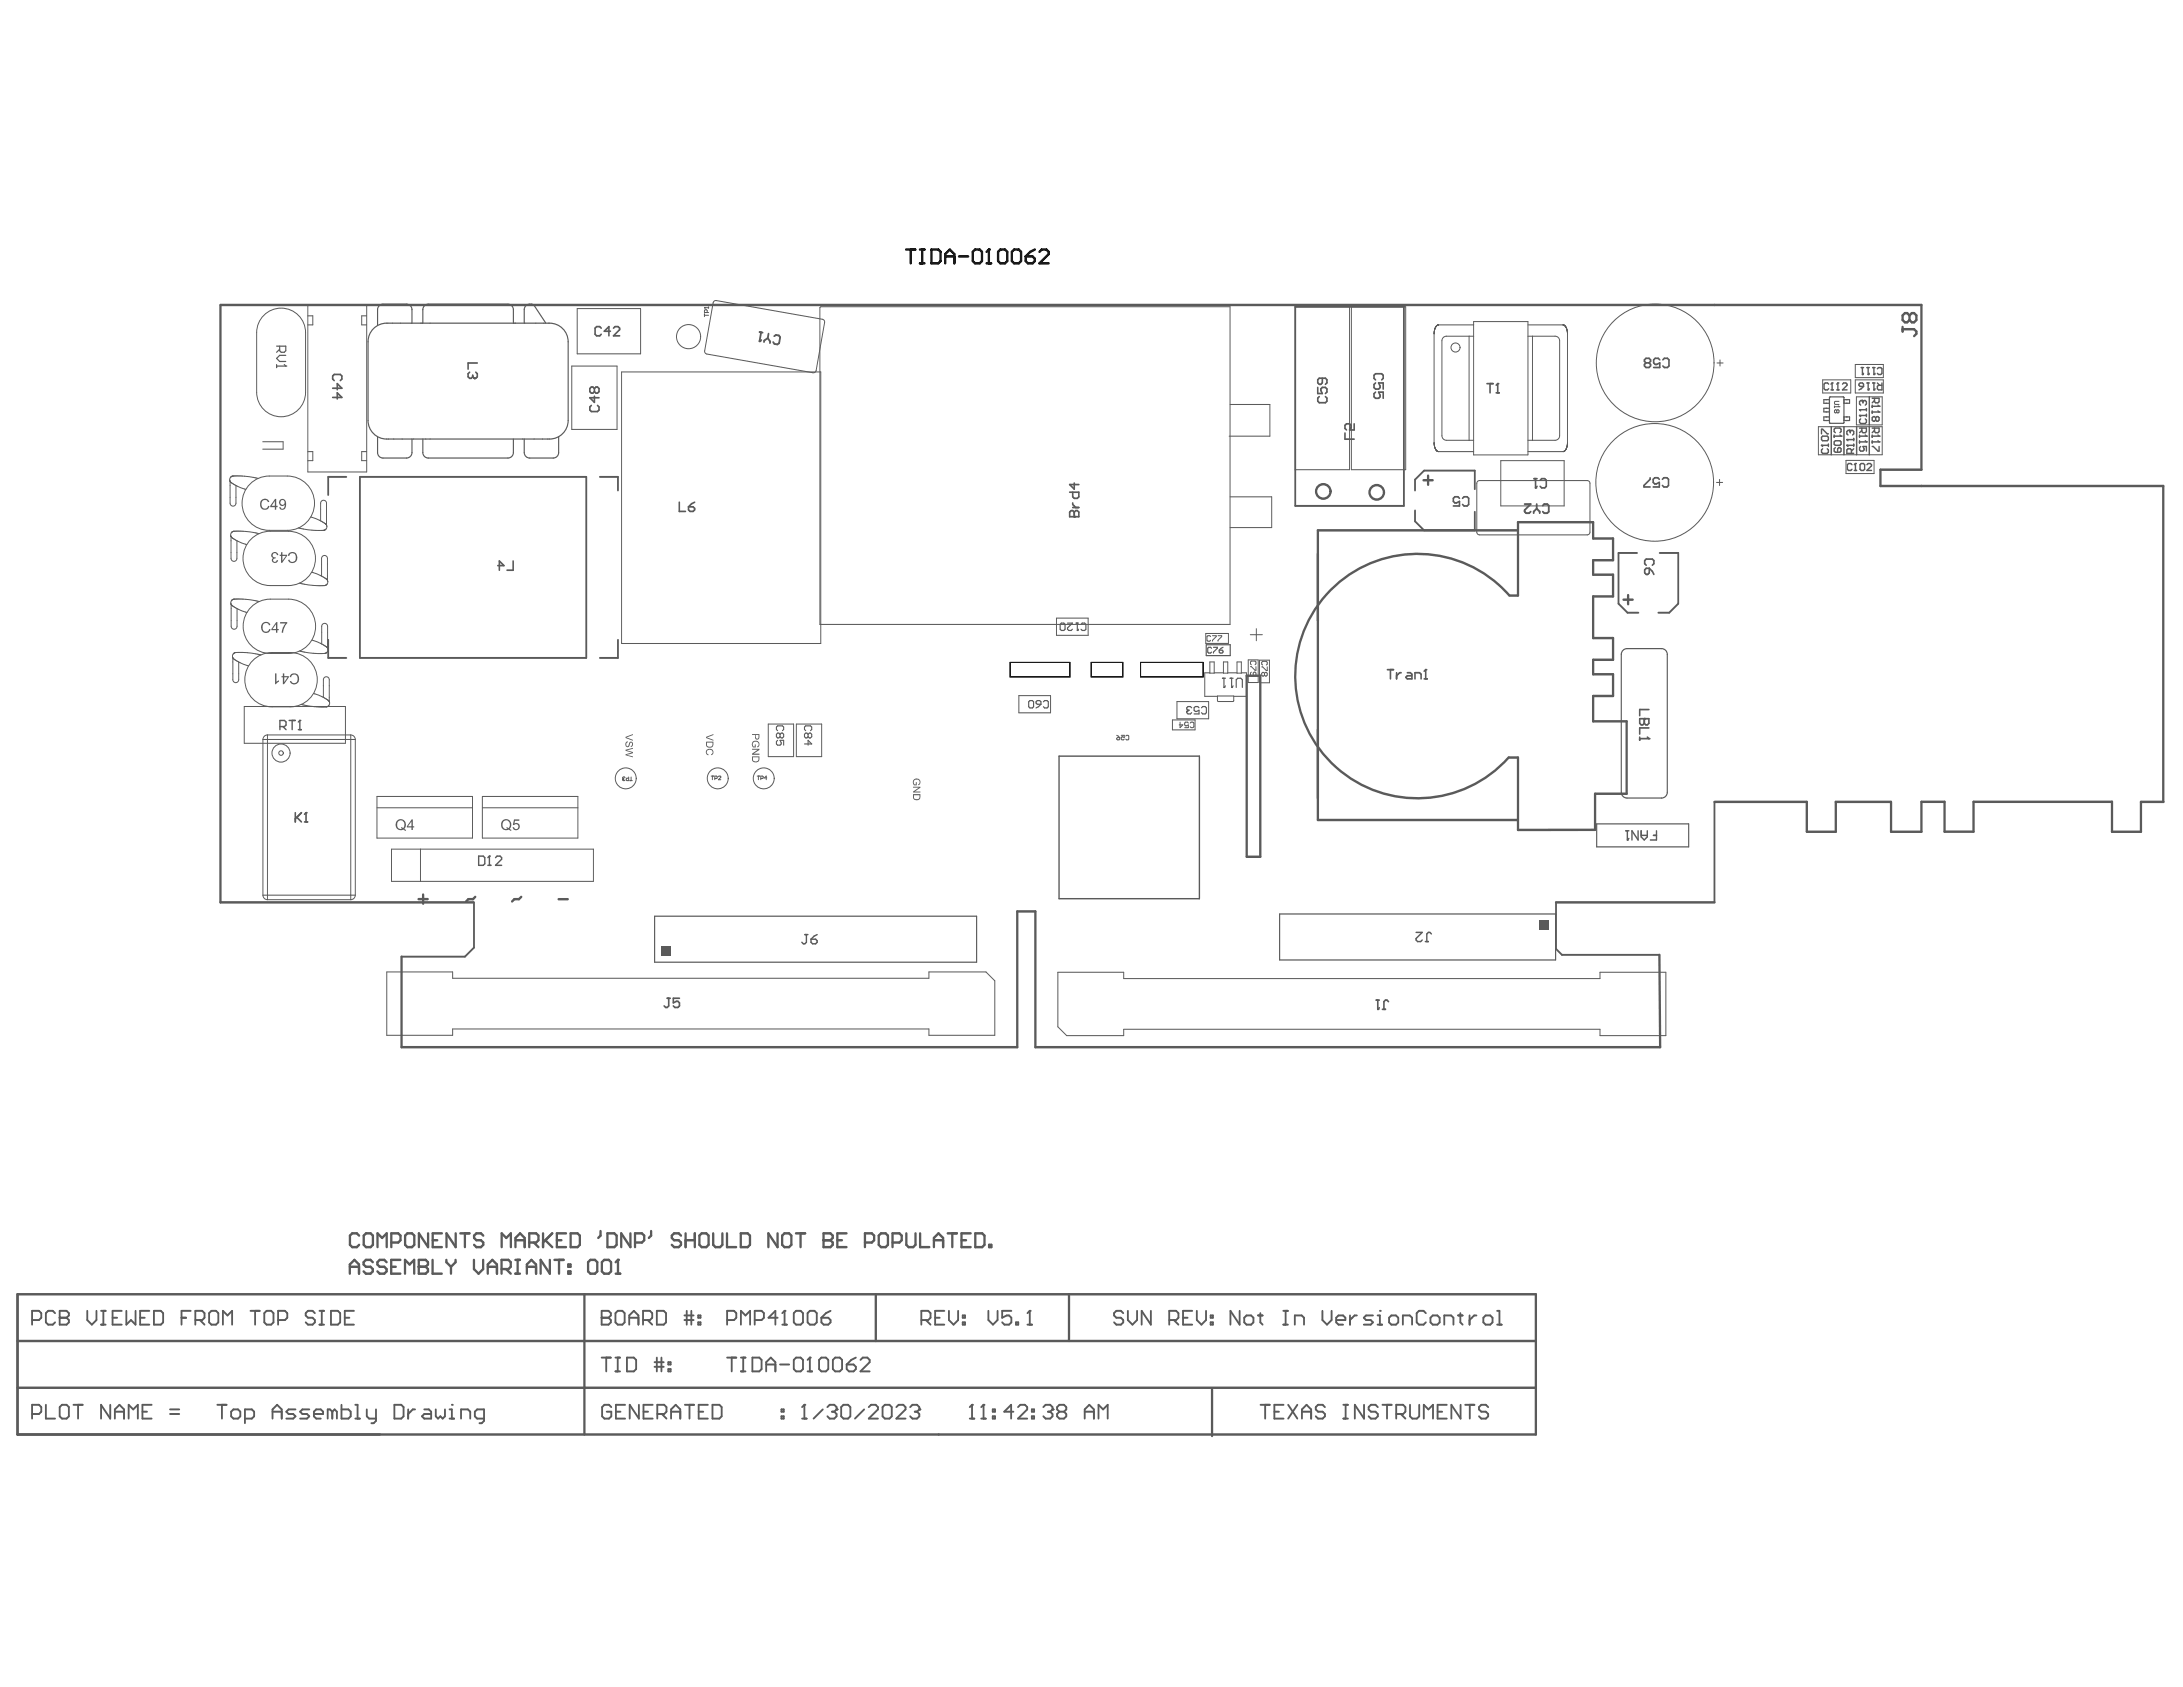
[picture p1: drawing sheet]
<svg xmlns="http://www.w3.org/2000/svg" width="279mm" height="216mm" viewBox="0 0 279 216" stroke-linecap="round" stroke-linejoin="round" font-family="sans-serif">
<path d="M129.3 84.8h7.6v1.8h-7.6zM139.7 84.8h4v1.8h-4zM146 84.8h8v1.8h-8z" fill="none" stroke="#000" stroke-width=".13"/>
<g fill="none" stroke="#5a5a5a" stroke-width=".24">
<path d="M165.8 39.3h13.9v25.4h-13.9zM44.3 61h-2.3v2.3M46.1 61h28.9v23.2h-28.9zM76.8 61h2.3v1.8M181.1 65.3v1.4l1.2 1.2h6.5v-2.4M188.8 62.6v-2.4h-6.5l-1.2 1.2v1.4M209.5 70.8h-2.4v6.5l1.2 1.1h1.4M212.4 70.8h2.4v6.5l-1.2 1.1h-1.4M42 81.9v2.3h2.3M79.1 81.9v2.3h-2.3M60.7 115.5v5.8l-1.2 1.1h-8.1M199.2 115.5v5.9l.7 .8h12.5"/>
<path d="M219.4 102.6v12.9"/>
</g>
<g fill="none" stroke="#5a5a5a" stroke-width=".3">
<path d="M28.2 39v76.5h32.4M28.2 39h217.7v21.1h-5.2v2.1h36.2v40.4h-2.9v3.8h-3.7v-3.8h-17.7v3.8h-3.7v-3.8h-3v3.8h-3.9v-3.8h-7.1l.1 3.8h-3.7v-3.8h-11.9M193.2 76.2h1.1v-9.4h9.6v2.1h2.6v2.8h-2.6v1.8h2.6v2.8h-2.6v5.4h2.6v2.7h-2.6v1.9h2.6v2.8h-2.6v3.2h4.3v9.3h-4v4.6h-9.9v-9.3h-1.2M194.2 67.9h-25.5v37h25.5M159.6 86.5h1.7v23.1h-1.7zM199.2 115.5h20.2M212.4 122.2l.1 11.8h-80v-17.4h-2.3v17.4h-78.8v-11.6M2.2 165.6h194.4v18h-194.4zM2.2 177.6h194.3M2.2 171.6h194.4M74.8 165.6v18M112.1 165.6v6"/>
<path d="M136.8 165.6v6M155.1 177.8v6"/>
</g>
<g fill="none" stroke="#5a5a5a" stroke-width=".13">
<path d="M39.4 39h7.5v21.4h-7.5zM73.9 39.5h8.1v5.8h-8.1zM91.3 38.7l-1.1 6.2M91.7 38.5l13.6 2.4M105.1 39.3h52.3v40.6h-52.5v-40.5zM165.8 39.3h6.9v20.8h-6.9zM173 39.3h6.9v20.8h-6.9zM32.9 42.6v7.6M33.6 56.5h2.6v1h-2.6M39.1 42.6v7.6M39.4 40.4h.6v1.2h-.6M39.4 57.8h.6v1.2h-.6"/>
<path d="M46.9 40.4h-.6v1.2h.6M46.9 57.8h-.6v1.2h.6M73.2 46.8h5.8v8.2h-5.8zM79.6 47.6h25.5v34.8h-25.5zM90.5 45.3l13.6 2.4M105.5 41.3l-1 6.1M157.4 51.8h5.1v4h-5.2M183.5 56.7h.1M183.6 56.7h.1M183.6 56.7v.1M183.6 56.8h.1M183.6 56.8v.1"/>
<path d="M183.6 42.5l-.1 14.2M183.6 42.5h.1M183.6 56.9v.1M183.6 57h.1M183.6 57v.1M183.6 42.3v.2M183.6 42.3h.1M183.6 57.1h.1M183.6 57.1v.1M183.6 42.2v.1M183.6 42.2h.1M183.6 57.2h.1"/>
<path d="M183.6 57.2v.1M183.6 57.3h.1M183.6 42.1v.1M183.6 42.1h.1M183.7 57.3h.1M183.7 42.1h-.1M183.7 57.3v.1M183.7 57.4h.1M183.7 42v.1M183.7 41.9v.1M183.7 57.4v.1M183.7 41.9h.1"/>
<path d="M183.7 57.5h.1M183.8 57.5h.1M183.8 41.9h-.1M183.8 57.5v.1M183.8 57.6h.1M183.8 41.8h.1M183.8 41.7h.1M183.9 57.7h.1M183.9 41.7h.1M183.9 41.6h.1M184 57.7h.1M184 57.7v.1"/>
<path d="M184 41.6h.1M184 57.8h.1M184.1 57.8h.1M184.1 41.6h.1M184.1 41.6h4.5M184.1 57.8h4.5M184.6 43.6v12.2M185.1 56.3h3.5M185.1 43h3.5M188 43v13.3M188.6 41.2h7v17h-7zM192.1 59h8.1v5.7h-8.1z"/>
<path d="M195.6 41.6h4.5M195.6 56.3h3.4M195.6 43h3.4M195.6 57.8h4.4M196.1 43v13.3M199.6 43.6v12.2M200.1 57.8h-.1M200.1 57.8h.1M200.1 41.6h.1M200.2 57.8h-.1M200.2 41.6h.1M200.2 57.8h.1"/>
<path d="M200.2 57.7h.1M200.2 41.6l.1 .1M200.3 41.7h.1M200.3 57.7h-.1M200.3 57.7h.1M200.3 57.6v.1M200.3 57.6h.1M200.3 41.7l.1 .1M200.4 57.6h-.1M200.4 41.8h.1M200.4 57.6h.1M200.4 41.8v.1"/>
<path d="M200.4 41.9h.1M200.4 57.5v.1M200.4 57.5h.1M200.5 57.4l-.1 .1M200.5 41.9h.1M200.5 57.4h.1M200.5 41.9v.1M200.5 42h.1M200.5 42v.1M200.5 57.3v.1M200.5 57.3h.1M200.5 42.1h.1"/>
<path d="M200.5 42.1v.1M200.5 57.2v.1M200.5 57.2h.1M200.5 42.2h.1M200.6 57.2h-.1M200.6 42.2h.1M200.6 57.2h.1M200.6 42.2v.1M200.6 57.1v.1M200.6 57.1h.1M200.6 42.3h.1M200.6 42.3v.1"/>
<path d="M200.6 57v.1M200.6 42.4h.1M200.6 57h.1M200.6 42.4v.1M200.6 42.5h.1M200.6 56.8v.2M200.6 42.5v.1M200.6 56.8h.1M200.6 42.6h.1M200.6 42.6v.1M200.6 42.7v14.1M232.7 54.6h8.2v3.6h-8.2z"/>
<path d="M233.3 48.6h3.6v1.7h-3.6zM234.4 54.6v3.6M236 54.6v3.6M236.3 58.9h3.6v1.7h-3.6zM237.5 46.6h3.5v1.7h-3.5zM237.5 48.6h3.5v1.7h-3.5zM237.6 50.8h3.3v3.6h-3.3zM237.6 54.6v3.6M237.7 54.6v3.6M239.2 50.8v3.6M239.2 54.6v3.6M239.3 50.8v3.6"/>
<path d="M239.3 54.6v3.6M29.4 61.6v2.8M29.5 61.7h.1M29.6 68.7v2.8M29.6 61h.1M29.6 77.3v2.9M29.6 61.8l.6 .3M29.6 68.8h.1M29.7 77.4v.1M29.7 68.1h.1M29.7 76.8h.1M29.7 68.8l.6 .4"/>
<path d="M29.7 77.5l.6 .4M29.8 60.9h1.3M30 68h1.2M30 76.7h1.2M30.2 62.1v2.3M30.3 69.2v2.3M30.3 77.9v2.3M32.4 61.1l.6 .1M32.5 68.2l.7 .1M32.5 76.8l.7 .2M34.5 60.9h2.3M34.5 67.9h2.3"/>
<path d="M34.6 74.9h2.3M34.6 68h2.3M34.6 76.7h2.3M38.2 67.6l.6 .1M38.3 74.6l.7 .2M40.2 67.9h1.2M40.3 74.9h1.2M41 64.4v2.3M41.1 66.7l.5 .3M41.2 71.5v2.2M41.2 73.7l.6 .4M41.7 67.8h.1"/>
<path d="M41.7 67.1h.1M41.8 74.8h.1M41.8 64.4v2.8M41.8 74.2h.1M41.9 71.5v2.8M135.2 79.1h4.1v2.2h-4.1zM157.4 63.6h5.4v3.9h-5.4M189 61.8v6.3M189.4 68.5h13.8M189.4 61.5h13.8M203.5 61.8v6.3M276.9 62.2v8.5"/>
<path d="M29.8 84.2v2.8M29.9 84.3h.1M29.9 83.6h.1M29.9 84.4l.6 .3M30.2 83.5h1.2M30.6 84.7v2.3M31.3 90.4h12.9v4.7h-12.9zM32.7 83.7l.7 .1M33.7 94.6h11.8v20h-11.8zM34.2 94.1h10.7v21h-10.7zM34.6 83.6h2.3M34.8 90.5h2.3"/>
<path d="M34.8 83.5h2.3M38.3 83.3l.7 .2M38.6 90.2l.6 .1M40.3 83.6h1.2M40.5 90.5h1.3M41.2 80.2v2.2M41.2 82.4l.6 .4M41.4 87v2.2M41.4 89.3l.6 .3M41.8 83.5h.1M41.9 82.9h.1M41.9 80.2v2.8"/>
<path d="M42 90.4h.1M42.1 89.7h.1M42.1 87v2.8M98.3 92.7h3.3v4.1h-3.3zM101.9 92.7h3.3v4.1h-3.3zM129.3 84.8h7.6v1.8h-7.6zM130.4 89h4.1v2.2h-4.1zM139.7 84.8h4v1.8h-4zM146 84.8h8v1.8h-8zM150.1 92.1h2.9v1.3h-2.9zM150.6 89.8h4.1v2.2h-4.1zM154.3 81.1h2.9v1.2h-2.9z"/>
<path d="M154.8 86.1h-.6v3h1.6M154.8 84.7h.6v1.4h-.6zM155.4 86.1h1.2M155.8 89.7v-.6h2.1v.6M155.9 89.8h1.9M156.6 84.7h.5v1.4h-.5zM157.1 86.1h1.2M158.3 84.7h.6v1.4h-.6zM158.9 86.1h.6v3h-1.6M159.8 84.5h1.2v2.8h-1.2zM161.2 84.5h1.3v2.9h-1.3zM48.2 101.9h12.3v5.4h-12.3z"/>
<path d="M48.2 103.4h12.3M50.1 108.7h25.9v4.1h-25.9zM53.8 108.7v4.1M61.7 101.9h12.3v5.4h-12.3zM61.7 103.4h12.3M49.5 124.4h8.4v.8h61v-.8h7.3l1.1 1.1v7h-8.4v-.8h-61v.8h-8.4zM135.4 124.4h8.4v.8h61v-.8h8.4v8.1h-8.4v-.8h-61v.8h-7.3l-1.1-1.1z"/>
</g>
<g fill="none" stroke="#000" stroke-width=".3">
<path d="M116 31.9h1.1M116.6 31.9v1.8M117.7 31.9h.6M117.7 33.7h.6M118 31.9v1.8M119.2 31.9h.9l.3 .3v1.2l-.3 .3h-.9zM121 33.7v-1.2l.6-.6 .6 .6v1.2M121 32.8h1.2M122.7 32.8h1.2M124.5 32.2l.3-.3h.6l.3 .3v1.2l-.3 .3h-.6l-.3-.3zM126.3 33.7h.6M126.3 32.2l.3-.3v1.8"/>
<path d="M127.7 32.2l.3-.3h.6l.3 .3v1.2l-.3 .3h-.6l-.3-.3zM129.5 32.2l.3-.3h.6l.3 .3v1.2l-.3 .3h-.6l-.3-.3zM131.3 32.8h.9l.3 .3v.3l-.3 .3h-.6l-.3-.3zM132.5 31.9l-.6 .3-.6 .6M133 32.2l.3-.3h.6l.3 .3v.3l-1.2 1.2h1.2"/>
</g>
<circle cx="126.6" cy="31.9" r=".15" fill="#000"/>
<g fill="none" stroke="#5a5a5a" stroke-width=".15">
<path d="M48.3 39.6v2.1M49 38.9h3M52.7 39.6v1.8M54.1 39.6v1.8M54.8 38.9h10.2M65.7 39.6v1.8M67.1 39.6v1.8M67.8 38.9h.2M68.4 39.1l1.5 2.3M47.1 43.7v10.1M48.3 55.9v2M49 58.6h3"/>
<path d="M49.5 56.2h20.8M49.5 41.4h20.8M52.7 56.2v1.7M54.1 56.2v1.7M54.8 58.6h10.2M65.7 56.2v1.7M67.1 56.2v1.7M67.8 58.6h3M71.5 55.9v2M72.7 43.7v10.1M234.2 52.3h-.8v.4h.8M234.2 51.1h-.8v.5h.8"/>
<path d="M234.2 53.4h-.8v.4h.8M234.2 50.9v3.2M234.2 50.8h1.7M234.2 54.2h1.7M236 53.4h.7v.4h-.7M236 51.1h.7v.5h-.7M236 50.9v3.2M154.4 82.5h3.1v1.4h-3.1zM207.5 83.7v17.7M208.2 83h4.5M213.4 83.7v17.7M83.8 117.3h41.2v5.8h-41.2z"/>
<path d="M163.8 117h35.3v5.9h-35.3zM204.4 105.4h11.7v3h-11.7zM208.2 102.1h4.5"/>
</g>
<path d="M135.5 96.8h18v18.2h-18z" fill="none" stroke="#5a5a5a" stroke-width=".18"/>
<g fill="#5a5a5a">
<path d="M84.7 121.1h1.1v1.2h-1.1z" fill-rule="evenodd"/>
<path d="M197 117.9h1.2v1.1h-1.2z" fill-rule="evenodd"/>
</g>
<g fill="none" stroke="#5a5a5a" stroke-width=".24">
<path d="M158.7 167.8v1.7l-1.2-1.7v1.7M159.2 168.6l.3-.3h.6l.3 .3v.6l-.3 .3h-.6l-.3-.3zM161 168.3h.6M161.3 168.1v1.1l.3 .3M164.3 169.5h.5M164.3 167.8h.5M164.5 167.8v1.7M165.7 169.5v-1.2h.9l.3 .3v.9M169.3 167.8v1.1l.5 .6 .6-.6v-1.1M171 168.9h1.2v-.3l-.3-.3h-.6l-.3 .3v.6l.3 .3h.6M172.8 168.3v1.2M173.7 168.3h-.3l-.6 .6"/>
<path d="M175.7 168.3h-.9l-.3 .3 .3 .3h.6l.3 .3-.3 .3h-.9M176.3 169.5h.6M176.3 168.3h.3v1.2M176.6 167.8h.1M178.1 168.3h.6l.3 .3v.6l-.3 .3h-.6l-.3-.3v-.6zM179.6 169.5v-1.2h.8l.3 .3v.9M182.5 168.1l-.3-.3h-.6l-.3 .3v1.1l.3 .3h.6l.3-.3M183.1 168.6l.3-.3h.6l.3 .3v.6l-.3 .3h-.6l-.3-.3zM184.8 169.5v-1.2h.9l.3 .3v.9M186.6 168.3h.6M186.9 168.1v1.1l.3 .3M188.1 168.3v1.2"/>
<path d="M189 168.3h-.3l-.6 .6M189.9 168.6l.2-.3h.6l.3 .3v.6l-.3 .3h-.6l-.2-.3zM191.6 169.5h.6M191.6 167.8h.3v1.7"/>
</g>
<path d="M207.8 76.7h1.2M208.4 76.2v1.1" fill="none" stroke="#5a5a5a" stroke-width=".3"/>
<path d="M219.8 46.5h.7M220.1 46.1v.7M219.7 61.7h.8M220.1 61.4v.7" fill="none" stroke="#5a5a5a" stroke-width=".13"/>
<g fill="#5a5a5a">
<path d="M80.1 94.3l.9-.4v.2l-.8 .3 .8 .3v.1l-.9-.4z"/>
<path d="M80.1 95l.3-.1-.1 .1a.22 .22 0 0 0-.2 .3 .22 .22 0 0 0 .3 .1l.1-.2a.28 .28 0 0 1 .4-.2 .28 .28 0 0 1 .1 .4l-.2 .2-.1-.1a.23 .23 0 0 0 .2-.2 .23 .23 0 0 0-.2-.3l-.1 .3a.3 .3 0 0 1-.3 .3 .3 .3 0 0 1-.3-.4z"/>
<path d="M80.1 95.9l.9-.2v.1l-.8 .2 .8 .2v.2l-.8 .2 .8 .2v.1l-.9-.2v-.2l.8-.2-.8-.2z"/>
<path d="M90.4 94.3l.9-.4v.2l-.8 .3 .8 .3v.1l-.9-.4z"/>
<path d="M90.4 96l.3-.2h.3l.3 .2v.2a.35 .35 0 0 1-.3 .5v-.2a.33 .33 0 0 0 .1-.4 .33 .33 0 0 0-.4-.1l-.2 .1a.27 .27 0 0 0 .2 .4l-.1 .2-.2-.2z"/>
<path d="M90.5 95v.3a.36 .36 0 0 0 .4 .3 .36 .36 0 0 0 .3-.3v-.3zM90.4 94.9h.9v.4a.48 .48 0 0 1-.5 .4 .48 .48 0 0 1-.4-.5z"/>
</g>
<g fill="none" stroke="#5a5a5a" stroke-width=".13">
<path d="M90.2 39.4h.1M90.2 39.4v.1M90.2 39.4h.5M90.5 40v-.3l-.1-.1-.2 .1v.3h.5M90.7 39.3v.2M90.2 40.2v.3M90.2 40.3h.5M96.9 99.3h.3M97.1 99.3v.5M97.4 99.6h.2l.1-.2-.3-.1v.5M98.1 99.6h-.3l.3-.3v.5M161.5 85.3h.1l.5 .5h.1v-.5"/>
<path d="M161.6 85.1l-.1-.1v-.2l.1-.2h.5l.1 .2v.2l-.1 .1M161.8 86.2l.2-.1 .2 .1v.2l-.1 .1-.3-.1M161.8 86.2l-.1-.1-.2 .1v.2l.1 .1 .2-.1M161.8 86.2v.2"/>
</g>
<path d="M75.7 51.9l-.2 .2v.4l.2 .2h.8l.2-.2v-.4l-.2-.2M76.1 49.7l-.2-.2h-.2l-.2 .2v.4l.2 .2h.2l.2-.2M76.1 49.7l.2-.2h.2l.2 .2v.4l-.2 .2h-.2l-.2-.2M76.1 50.7v.8l-.6-.6h1.2M76.1 49.7v.4M136.9 65.5l.2-.2h.2l.2 .2 .2-.2h.2l.2 .2v.6h-1.2zM136.9 63h1.2v.6l-.2 .2h-.4l-.2-.2v-.6M137.3 65h.8M137.3 64.4v.2l.4 .4M137.5 66.1h.1M137.5 61.8v.8l-.6-.6h1.2M137.5 65.5v.6" fill="none" stroke="#5a5a5a" stroke-width=".21"/>
<path d="M99.5 93.5l-.1-.1v-.4l.1-.1h.6l.2 .1v.4l-.2 .1M99.5 94.7l-.1 .2v.3l.1 .2h.3l.2-.2-.2-.5h.5v.7M99.8 94l.2-.2h.1l.2 .2v.3l-.2 .1h-.1l-.2-.1M99.8 94l-.1-.2h-.2l-.1 .2v.3l.1 .1h.2l.1-.1M99.8 94v.3" fill="none" stroke="#5a5a5a" stroke-width=".14"/>
<g fill="none" stroke="#5a5a5a" stroke-width=".18">
<path d="M238 53.2h.1M238 52.4h.1M238 53.2h.9M238 53.2l.1 .1M238 52.4h.9M238 52.4l.1 .2M238.1 53.6l-.1 .2v.3l.1 .1h.6l.2-.1v-.3l-.2-.2M238.3 51.3h.1M238.3 51.3h-.2l-.1 .1v.3l.1 .1M238.3 51.3l.1 .1M238.4 51.4l.2-.1h.1l.2 .1v.3l-.2 .1M238.4 51.4v.2"/>
<path d="M238.9 52.3v.3M238.9 53v.3"/>
</g>
<path d="M53.6 115.1h1.1M54.2 114.5v1.2M60.8 114.8l-.3 .3h-.6l-.2 .3M71.5 115.1h1.2" fill="none" stroke="#5a5a5a" stroke-width=".3"/>
<g fill="#5a5a5a">
<path d="M96.3 94.9l.2-.1 .5 .1 .2 .1v.4l-.3 .3v-.2l.2-.2a.38 .38 0 0 0-.5-.4 .38 .38 0 0 0-.2 .6h.2v-.2h.1v.4h-.3l-.2-.4z"/>
<path d="M96.3 95.8h.9v.2l-.7 .4h.7v.2h-.9v-.2l.7-.5h-.7z"/>
<path d="M96.7 94.1l.1 .2a.17 .17 0 0 0 .1 .2 .17 .17 0 0 0 .2-.2v-.2zM96.3 93.9h.9v.6a.29 .29 0 0 1-.4 .1 .29 .29 0 0 1-.2-.3v-.2h-.3z"/>
<path d="M96.4 96.9v.2a.35 .35 0 0 0 .3 .4 .35 .35 0 0 0 .4-.4v-.2zM96.3 96.8h.9v.4a.47 .47 0 0 1-.5 .4 .47 .47 0 0 1-.4-.5z"/>
</g>
<path d="M126.5 167.8v1.1l.6 .6 .6-.6v-1.1M129.4 167.8h-1.1v.8l.6-.3h.2l.3 .3v.6l-.3 .3h-.5l-.3-.3M130 169.2h.3v.3h-.3zM131.5 169.5h.6M131.8 167.8h.1M131.8 167.8v1.7M131.8 167.8l-.3 .3" fill="none" stroke="#5a5a5a" stroke-width=".24"/>
<path d="M182.2 61.5h1.2M182.8 60.9v1.1" fill="none" stroke="#5a5a5a" stroke-width=".3"/>
<path d="M35.4 44.3h1.2v.6l-.2 .2h-.4l-.2-.2v-.6M35.4 46.7v.3M35.4 46.8h1.2M35.8 44.7l-.4 .4M36.4 46.7l.2 .1M36.6 46.8h.1M36.6 45.5h-.8l-.4 .4 .4 .4h.8" fill="none" stroke="#5a5a5a" stroke-width=".15"/>
<path d="M42.6 49.7h1.2l-.6-.6v.8M42.6 50.9h1.2l-.6-.6v.8M42.8 48.7l-.2-.2v-.4l.2-.2h.8l.2 .2v.4l-.2 .2M60.1 47.6l-.2 .2v.4l.2 .2h.2l.2-.2M60.5 48.2l.2 .2M60.5 48v.2M60.7 48.4h.1M60.9 47.6l.2 .2v.4l-.2 .2h-.2M61.1 46.5h-1.2v.7" fill="none" stroke="#5a5a5a" stroke-width=".21"/>
<path d="M103 95.2h.9l-.5-.5v.7M103.1 93.5l-.1-.1v-.4l.1-.1h.6l.2 .1v.4l-.2 .1M103.4 94l.2-.2h.1l.2 .2v.3l-.2 .1h-.1l-.2-.1M103.4 94l-.1-.2h-.2l-.1 .2v.3l.1 .1h.2l.1-.1M103.4 94v.3" fill="none" stroke="#5a5a5a" stroke-width=".14"/>
<g fill="#5a5a5a">
<path d="M117 99.7l.4-.1 .4 .3v.3l-.2 .3-.1-.1 .2-.2v-.2l-.2-.2h-.2a.37 .37 0 0 0-.3 .2 .37 .37 0 0 0 0 .4h.2v-.3h.1v.4h-.3l-.2-.3 .1-.3z"/>
<path d="M116.9 100.7h.9v.1l-.7 .5h.7v.1h-.9v-.1l.7-.5h-.7z"/>
<path d="M117 101.8v.2a.36 .36 0 0 0 .3 .3 .36 .36 0 0 0 .4-.3v-.2zM116.9 101.6h.9l-.1 .6-.3 .2h-.4l-.1-.2z"/>
</g>
<g fill="none" stroke="#5a5a5a" stroke-width=".13">
<path d="M234.8 52v.2M234.8 52.1h.6M235.1 52.5l-.1-.1-.2 .1 .1 .3 .2-.1M235.1 52.5l.1-.1 .2 .1-.1 .3-.2-.1M235.1 52.5v.2M235.3 52l.1 .1M235.4 52.1h.1M235.4 51.4h-.5l-.1 .1 .1 .3h.5M79.7 99.7h.1M79.7 99.7l.1 .2 .2-.1M79.8 99.7h-.1M79.8 99.7h.1"/>
<path d="M80 99.5l-.2-.1-.1 .1 .1 .2M80.5 99.4v.5l-.3-.1v-.2h.3M80.6 99.9h.3M80.8 99.4v.5M91 99.3h.3M91.2 99.3v.5M91.5 99.6h.2l.1-.2-.3-.1v.5M91.9 99.4l.1-.1 .3 .1-.4 .4h.4M160 81.2h1.6M160 85.3h.2l.4 .5h.1v-.5M160.2 85.1l-.2-.1v-.3l.2-.1h.4l.1 .1v.3l-.1 .1M160.2 86l-.2 .1v.3l.2 .1h.4l.1-.1v-.3l-.2-.1-.1 .1v.4"/>
<path d="M160.8 80.5v1.5"/>
</g>
<g fill="none" stroke="#5a5a5a" stroke-width=".21">
<path d="M168.7 49.6v.8h.5l-.2-.6 .2-.2h.4l.2 .2v.4l-.2 .2M168.9 50.8l-.2 .2v.3l.2 .2h.7l.2-.2v-.3l-.2-.2M169.2 48.4v.6l-.2 .2h-.1l-.2-.2v-.4l.2-.2h.7l.2 .2v.4l-.2 .2M172.1 55.4v.8h1.2M173.3 54.2v.8h-.6l.2-.4v-.2l-.2-.2h-.4l-.2 .2v.4l.2 .2M176.1 48.6l-.2-.2v-.4l.2-.2h.7l.2 .2v.4l-.2 .2M176.1 49l-.2 .2v.4l.2 .2h.3l.2-.2-.2-.6h.6v.8M176.1 50.2l-.2 .2v.4l.2 .2h.3l.2-.2-.2-.6h.6v.8M210.7 72.3l-.2-.2v-.4l.2-.1h.8l.2 .1v.4l-.2 .2M210.7 72.7h.4v.6l-.2 .2h-.2l-.2-.2v-.4zM211.1 72.7l.4 .4 .2 .4M209.9 92h1.1v.6l-.2 .2h-.2l-.1-.2-.2 .2h-.2l-.2-.2z"/>
<path d="M209.9 94.3v.4M209.9 94.5h1.1M210.5 92h.1M210.5 92v.6M210.8 94.3l.2 .2M211 94.5h.1M211 90.8h-1.1v.8M211 93.2h-1.1v.7M37.8 104v1.2M38 104.6l.6 .6M38.6 104l-.8 .8M39 105.2h.4"/>
<path d="M39.2 104h.1M39.2 104v1.2M39.2 104l-.2 .2M176.1 128h.4M176.3 129.2h.1M176.3 128v1.2M176.5 129l-.2 .2M176.9 129.2h.4M177.7 128.2l-.2-.2h-.2l-.2 .2v1"/>
</g>
<g fill="none" stroke="#5a5a5a" stroke-width=".18">
<path d="M233.1 57h.1M233.1 55.5v-.6h.2l.6 .6h.1M233.1 56l.2-.2h.6l.1 .2v.3l-.1 .1h-.6l-.2-.1zM233.1 57h.9M233.1 57l.2 .1M233.3 57.4l-.2 .2v.3l.2 .1h.6l.1-.1v-.3l-.1-.2M234 56.8v.3M234.8 56.6l.1-.2h.6l.1 .2v.2l-.1 .2h-.6l-.1-.2zM234.8 55.8h.8M234.8 55.7v.3M234.9 55.4l-.1-.2v-.3l.1-.1h.6l.1 .1v.3l-.1 .2M234.9 57.3l-.1 .1v.3l.1 .2h.6l.1-.2v-.3l-.1-.1h-.2l-.1 .1v.5"/>
<path d="M235.5 55.7l.1 .1M235.6 55.8h.1M237 59.5l-.1-.2h-.3l-.2 .2v.6l.2 .1h.3l.1-.1M237.5 59.3h.1M237.5 59.3v.9M237.5 59.3l-.2 .2M238 55.8h.9M238 54.8h.9v.4l-.2 .2h-.3l-.1-.2v-.4M238 55.7v.3M238 56.4v.3M238 56.6h.9M238.1 59.5l.1-.2h.3l.2 .2v.6l-.2 .1h-.3l-.1-.1z"/>
<path d="M238.1 57.1l-.1 .2v.3l.1 .1h.3l.2-.1-.2-.5h.5v.6M238.3 55.1l-.3 .3M238.7 55.7l.2 .1M238.7 56.4l.2 .2M238.9 55.8h.1M238.9 56.6h.1M238.9 59.5l.2-.2h.3l.1 .2v.1l-.6 .6h.6M239.6 55.8h.9M239.6 54.8h.9v.4l-.1 .2h-.3l-.2-.2v-.4M239.6 56.6h.9M239.6 57.1h.2l.6 .6h.1v-.6M239.6 51h.9v.4l-.1 .2h-.3l-.2-.2v-.4"/>
<path d="M239.6 51.8v.3M239.6 52.6v.3M239.6 55.7v.3M239.6 56.4v.3M239.6 52h.9M239.6 52.7h.9M239.9 55.1l-.3 .3M239.9 51.3l-.3 .3M240.1 53.5l.1-.2h.2l.1 .2v.3l-.1 .1h-.2l-.1-.1M240.1 53.5l-.2-.2h-.1l-.2 .2v.3l.2 .1h.1l.2-.1M240.1 53.5v.3M240.4 55.7l.1 .1"/>
<path d="M240.4 56.4l.1 .2M240.4 51.8l.1 .2M240.4 52.6l.1 .1M240.5 55.8h.1M240.5 56.6h.1M240.5 52h.1M240.5 52.7h.1M237.3 60.2h.3M35.8 93h.6l.2-.2v-.4l-.2-.2h-.6v1.2M36.2 93l.4 .4M37 92.2h.8M37.4 92.2v1.2"/>
<path d="M38.2 93.4h.4M38.4 92.2h.1M38.4 92.2v1.2M38.4 92.2l-.2 .2"/>
</g>
<path d="M155.1 83l-.2-.2h-.2l-.1 .2v.5l.1 .1h.2l.2-.1M155.3 82.8h.5v.2l-.5 .5v.1M156 83.2h.4l.1 .3-.1 .1h-.2l-.2-.1zM156.5 82.8l-.5 .4" fill="none" stroke="#5a5a5a" stroke-width=".15"/>
<g fill="none" stroke="#5a5a5a" stroke-width=".24">
<path d="M195.1 64.5h.8l-.8 .8v.2l.2 .2h.4l.2-.2M196.7 65.1l.4 .4v.2M196.7 65.1l-.4 .4v.2M196.7 64.5v.6M197.5 64.7l.1-.2h.4l.2 .2v.8l-.2 .2h-.4l-.1-.2M5.9 179.8v1.8h1.1M9.4 179.8h1.2M10 179.8v1.8M14.1 179.8v1.8l-1.2-1.8v1.8M19.4 179.8h-1.2v1.8h1.2M4.1 181h.9l.3-.3v-.6l-.3-.3h-.9v1.8M7.6 180.1l.3-.3h.6l.3 .3v1.2l-.3 .3h-.6l-.3-.3z"/>
<path d="M14.7 181.6v-1.2l.6-.6 .6 .6v1.2M14.7 180.7h1.2M16.5 181.6v-1.8l.6 .6 .5-.6v1.8M18.2 180.7h.6M21.8 181h1.1M21.8 180.4h1.1"/>
</g>
<path d="M66.7 114.8l-.3 .3h-.6l-.3 .3" fill="none" stroke="#5a5a5a" stroke-width=".3"/>
<g fill="#5a5a5a">
<path d="M50.9 105.2l-.1 .2 .1 .4a.48 .48 0 0 0 .6 .3l-.2-.1 .1-.1a.23 .23 0 0 0 .3 0 .23 .23 0 0 0 0-.3v-.4a.45 .45 0 0 0-.8 0zM50.8 105.1l.2-.2 .3-.1a.74 .74 0 0 1 .6 .5 .74 .74 0 0 1-.2 .8l.3 .1a.2 .2 0 0 1-.2 .1 .2 .2 0 0 1-.2-.1h-.4a.73 .73 0 0 1-.4-1.1z"/>
<path d="M52.7 105.1l-.5 .6h.5zM52.7 104.9h.1v.8h.2v.2h-.2v.3h-.1v-.3h-.6v-.2z"/>
</g>
<g fill="none" stroke="#5a5a5a" stroke-width=".24">
<path d="M77 168.6h.1M77 167.8h.9l.3 .3v.2l-.3 .3 .3 .3v.3l-.3 .3h-.9zM77 168.6h.9M78.8 168.1l.3-.3h.6l.2 .3v1.1l-.2 .3h-.6l-.3-.3zM80 179.8h-1.2v1.8h1.2M80.5 168.6h1.2M80.5 169.5v-1.2l.6-.5 .6 .5v1.2M81.8 179.8v1.8l-1.2-1.8v1.8M82.3 168.9h.9l.3-.3v-.5l-.3-.3h-.9v1.7M82.9 168.9l.6 .6M83.5 179.8h-1.1v1.8h1.1M84.1 167.8h.8l.3 .3v1.1l-.3 .3h-.8z"/>
<path d="M87.6 168.9h1.2M87.6 168.3h1.2M87.7 179.8h1.1M87.9 167.8v1.7M88.2 179.8v1.8M88.5 167.8v1.7M89.4 169.2h.3v.3h-.3zM89.4 168.3h.3v.3h-.3zM90.6 179.8h-1.2v1.8h1.2M91.2 179.8h.9l.3 .3v1.2l-.3 .3h-.9zM93.1 168.9h.8l.3-.3v-.5l-.3-.3h-.8v1.7M94.8 169.5v-1.7l.6 .5 .6-.5v1.7"/>
<path d="M96.6 168.9h.9l.3-.3v-.5l-.3-.3h-.9v1.7M99.5 168.6h-1.1l.8-.8v1.7M100.1 169.5h.6M100.4 167.8h.1M100.4 167.8v1.7M100.4 167.8l-.3 .3M101.6 168.1l.3-.3h.6l.3 .3v1.1l-.3 .3h-.6l-.3-.3zM103.4 168.1l.3-.3h.5l.3 .3v1.1l-.3 .3h-.5l-.3-.3zM105.1 168.6h.9l.3 .3v.3l-.3 .3h-.6l-.3-.3zM106.3 167.8l-.6 .3-.6 .5M78.2 180.1l-.3-.3h-.5l-.3 .3v1.2l.3 .3h.5l.3-.3v-.6h-.5M78.8 180.7h.6"/>
<path d="M82.4 180.7h.5M84.1 181h.9l.3-.3v-.6l-.3-.3h-.9v1.8M84.7 181l.6 .6M85.9 180.7h1.2M85.9 181.6v-1.2l.6-.6 .6 .6v1.2M89.4 180.7h.6M100 181.3h.3v.3h-.3zM100 180.4h.3v.3h-.3z"/>
</g>
<path d="M75.3 161.5l.3-.3h.6l.2 .3v1.2l-.2 .3h-.6l-.3-.3zM77 161.5l.3-.3h.6l.3 .3v1.2l-.3 .3h-.6l-.3-.3zM78.8 163h.6M79.1 161.2v1.8" fill="none" stroke="#5a5a5a" stroke-width=".3"/>
<circle cx="79.1" cy="161.2" r=".15" fill="#5a5a5a"/>
<path d="M243.5 41.8v.6M243.5 42.1h1.5l.3 .3v.3l-.3 .3M244.4 40.4l-.3-.3h-.3l-.3 .3v.6l.3 .2h.3l.3-.2M244.4 40.4l.3-.3h.3l.3 .3v.6l-.3 .2h-.3l-.3-.2M244.4 40.4v.6M79.1 161.2l-.3 .3" fill="none" stroke="#5a5a5a" stroke-width=".3"/>
<g fill="none" stroke="#5a5a5a" stroke-width=".21">
<path d="M77 42l-.2-.2h-.4l-.2 .2v.8l.2 .2h.4l.2-.2M78.1 42.4h-.8l.6-.6v1.2M78.5 42l.2-.2h.4l.2 .2v.2l-.8 .8h.8M190.3 49.1h.8M190.7 49.1v1.2M191.5 50.3h.4M191.7 49.1h.1M191.7 49.1v1.2M191.7 49.1l-.2 .2M210.7 46.4l-.2 .2v.2l.2 .2h.4l.2-.2v-.2l-.2-.2M210.7 46.4l-.2-.2v-.1l.2-.2h.4l.2 .2v.1l-.2 .2M210.7 46.4h.4"/>
<path d="M212.4 46.1l-.2-.2h-.4l-.2 .2v.3l.2 .2 .6-.2v.6h-.8M212.8 46.1l.2-.2h.4l.2 .2v.7l-.2 .2h-.4l-.2-.2M63.7 72.4h.8l-.6-.6v1.2M65.7 71.8v1.2h-.8M86.9 64.3v1.2h.8M88.1 64.9h.6l.2 .2v.2l-.2 .2h-.4l-.2-.2zM88.9 64.3l-.4 .2-.4 .4M196.3 61.3h.4M196.5 62.4h.1M196.5 61.3v1.1M196.7 62.2l-.2 .2M197.1 61.5l.2-.2h.4l.2 .2v.7l-.2 .2h-.4l-.2-.2"/>
<path d="M211.2 61.1v.2l-.8 .8v.2h.8M212.4 61.3l-.2-.2h-.4l-.2 .2v.4l.2 .2 .6-.2v.6h-.8M212.8 61.3l.2-.2h.4l.2 .2v.8l-.2 .2h-.4l-.2-.2M85.4 127.8h.4M85.6 127.8v.9l-.2 .2h-.2l-.2-.2M87 127.8h-.8v.5l.4-.2h.2l.2 .2v.4l-.2 .2h-.4l-.2-.2"/>
</g>
<g fill="none" stroke="#5a5a5a" stroke-width=".24">
<path d="M97.2 43.7h.1M97.2 42.5l.4 .1M97.4 42.5l-.2 1.2M97.4 43.5l-.2 .2M98.3 43.3l.3 .4-.1 .2M98.3 43.3l-.5 .3v.2M98.4 42.7l-.1 .6M99.1 43l.2-.1h.4l.2 .3-.2 .7-.2 .2-.4-.1-.1-.2M77 173.7h1.2M77.6 173.7v1.8M78.8 173.7h.6M78.8 175.5h.6"/>
<path d="M79.1 173.7v1.8M80.2 173.7h.9l.3 .3v1.2l-.3 .3h-.9zM83.8 174.3h1.1M83.8 174.9h1.1M84.1 173.7v1.8M84.7 173.7v1.8M85.5 175.2h.3v.3h-.3zM85.5 174.3h.3v.3h-.3zM117.9 168.9h.9l.3-.3v-.5l-.3-.3h-.9v1.7M118.5 168.9l.6 .6M119.7 168.6h.6M120.9 167.8h-1.2v1.7h1.2"/>
<path d="M121.5 167.8v1.1l.5 .6 .6-.6v-1.1M123.2 169.2h.3v.3h-.3zM123.2 168.3h.3v.3h-.3zM124.4 179.8h.1M124.4 179.8v1.8M124.4 179.8l-.3 .3M125.9 179.8h.1M125.9 179.8v1.8M125.9 179.8l-.3 .3M124.1 181.6h.6M125.6 181.6h.6M127.1 181.3h.3v.3h-.3z"/>
<path d="M127.1 180.4h.3v.3h-.3zM129.7 180.7h-1.2l.9-.9v1.8M130.3 180.1l.3-.3h.6l.3 .3v.3l-1.2 1.2h1.2M132.1 181.3h.3v.3h-.3zM132.1 180.4h.3v.3h-.3zM133.5 180.1l.3-.3h.6l.3 .3v.3M134.1 180.7h.3M134.4 180.7l.3 .3v.3l-.3 .3h-.6l-.3-.3M134.7 180.4h.1M134.7 180.4l-.3 .3M135.6 180.7l-.3 .3v.3l.3 .3h.6l.3-.3v-.3l-.3-.3M135.6 180.7h.6"/>
<path d="M135.6 180.7l-.3-.3v-.3l.3-.3h.6l.3 .3v.3l-.3 .3M138.8 180.7h1.2M138.8 181.6v-1.2l.6-.6 .6 .6v1.2M140.6 181.6v-1.8l.6 .6 .6-.6v1.8"/>
</g>
<path d="M142.9 94.5l.1-.1h.3l-.1 .3h-.2zM142.9 94.1l.4 .3M143.5 94.1h.4v.3l-.2-.1-.2 .1 .1 .3 .3-.1M144.1 94.2l.1-.1 .3 .1v.4l-.1 .1-.3-.1M151 92.4v.7l.4-.3h-.5M152.1 92.5l-.1-.1h-.3l-.1 .1v.3l.1 .1 .4-.1v.3h-.5M152.3 92.5l.1-.1h.3l.1 .1v.5l-.1 .1h-.3l-.1-.1M155 81.5l-.2-.1h-.2l-.1 .1v.4l.1 .2h.2l.2-.2M155.2 81.4h.5v.1l-.5 .4v.2M155.9 81.4h.5v.1l-.5 .4v.2" fill="none" stroke="#5a5a5a" stroke-width=".13"/>
<g fill="none" stroke="#5a5a5a" stroke-width=".15">
<path d="M135.7 79.9l.1-.2h.4l.1 .2v.6l-.1 .2h-.4l-.1-.2zM136.6 79.7h.7l-.7 .7v.1l.2 .2h.3l.2-.2M137.7 79.7h.3M137.9 79.7v1M138.4 79.9l.1-.2h.3l.2 .2v.6l-.2 .2h-.3l-.1-.2M131.7 89.8l.1-.1h.3l.2 .1v.6l-.2 .2h-.3l-.1-.2zM132.6 89.8l.2-.1h.3l.1 .1v.3h-.4l-.2-.1zM133.2 90.1l-.6 .5M133.5 89.8l.2-.1h.3l.2 .1v.6l-.2 .2h-.3l-.2-.2M137.9 80.7h.1M138 80.5l-.1 .2M151.9 91.1h.1"/>
<path d="M151.9 91.1v.1l.1 .2h.4l.1-.2M152 90.9l-.1 .2M152 90.9h.2M152.5 90.6l-.1-.2h-.4l-.1 .2v.1l.1 .2M153.5 90.6l-.2-.2h-.3l-.2 .2v.3l.2 .2 .5-.2v.5h-.7M153.8 90.6l.1-.2h.3l.2 .2v.6l-.2 .2h-.3l-.1-.2M156.5 86.8h.3M156.7 88h.1M156.7 86.8v1.2M156.8 87.8l-.1 .2M157.4 86.8h.4M157.6 88h.1"/>
<path d="M157.6 86.8v1.2M157.8 87.8l-.2 .2M158.2 88v-1l.2-.2h.4l.2 .2v1"/>
</g>
<g fill="none" stroke="#5a5a5a" stroke-width=".18">
<path d="M234 49.2l-.1-.2h-.3l-.1 .2v.5l.1 .2h.3l.1-.2M234.3 49.9h.3M234.5 49h.1M234.5 49v.9M234.5 49l-.2 .2M235.1 49.9h.3M235.2 49h.1M235.2 49v.9M235.2 49l-.1 .2M235.8 49.2l.2-.2h.3l.1 .2v.1l-.6 .6h.6M236.4 57h.1M236.4 56.3h.1"/>
<path d="M236.4 57h.9M236.4 57l.1 .1M236.4 56.3h.9M236.4 56.3l.1 .1M236.7 55.1h.1M236.7 55.1h-.2l-.1 .1v.3l.1 .2M236.7 55.1l.1 .1M236.8 55.2l.2-.1h.1l.2 .1v.3l-.2 .2M236.8 55.2v.2M237 58v-.4l-.2-.2h-.3l-.1 .2v.4h.9M237.3 57.4l-.3 .3M237.3 56.1v.3"/>
<path d="M237.3 56.8v.3M237.9 49.2l.2-.2h.3l.1 .2v.3h-.4l-.2-.2zM238.2 47h.3M238.4 47.9h.1M238.4 47v.9M238.5 49.5l-.6 .4M238.5 47.8l-.1 .1M239 49h.3M239 47h.3M239.1 49.9h.1M239.1 47.9h.1M239.1 47v.9"/>
<path d="M239.1 49v.9M239.3 49.7l-.2 .2M239.3 47.8l-.2 .1M239.7 49h.3M239.7 47h.3M239.8 49.9h.1M239.8 47.9h.1M239.8 47v.9M239.8 49v.9M240 49.7l-.2 .2M240 47.8l-.2 .1M240.3 47.2l.1-.2h.3l.2 .2v.6l-.2 .1h-.3l-.1-.1"/>
<path d="M240.3 49l.3 .3M240.9 49v.9h-.5l-.1-.2v-.2l.1-.2h.5M181.2 119.3h.8l-.8 .8v.2l.2 .2h.4l.2-.2M183.2 119.5l-.2-.2h-.2l-.2 .2v1M208.1 106.3h.4M208.3 107.5h.1M208.3 106.3v1.2M208.5 107.3l-.2 .2M209.7 106.3v1.2l-.8-1.2v1.2M210.1 106.9h.7M210.1 106.3v.8l.3 .4 .4-.4v-.8M211.6 106.9h.4"/>
<path d="M212 106.3v1.2h-.8M182.4 120.5h.4"/>
</g>
<g fill="#5a5a5a">
<path d="M33.4 64.1l.3-.3h.3l.4 .2 .1 .2-.2 .1a.45 .45 0 0 0-.6-.3 .45 .45 0 0 0-.2 .6v.1a.42 .42 0 0 0 .4 .4 .42 .42 0 0 0 .4-.4l.2 .1a.64 .64 0 0 1-.9 .4 .64 .64 0 0 1-.3-.9z"/>
<path d="M35.2 64.1l-.4 .6h.4zM35.2 63.8h.2v.9h.1v.2h-.1v.3h-.2v-.3h-.6v-.2z"/>
<path d="M35.9 64.3a.29 .29 0 0 0 .5 0 .29 .29 0 0 0-.5 0zM35.8 64l.2-.1a.61 .61 0 0 1 .6 .9 .43 .43 0 0 1-.4 .4 .43 .43 0 0 1-.5-.3h.2a.26 .26 0 0 0 .3 .2 .26 .26 0 0 0 .2-.3v-.2a.44 .44 0 0 1-.6 0 .44 .44 0 0 1 0-.6z"/>
</g>
<g fill="none" stroke="#5a5a5a" stroke-width=".24">
<path d="M27.8 179.8h1.2M28.4 179.8v1.8M43.7 179.8v1.8h.9l.3-.3v-.6l-.3-.3h-.9M45.5 179.8h.3v1.8M50.5 179.8h.9l.3 .3v1.2l-.3 .3h-.9zM57.8 179.8h.1M103 179.8h.1M103 179.8v1.8M103 179.8l-.3 .3M143.8 168.1l-.3-.3h-.6l-.3 .3v.2l.3 .3h.6l.3 .3v.3l-.3 .3h-.6l-.3-.3M144.4 167.8v1.1l.5 .6 .6-.6v-1.1M147.3 167.8v1.7l-1.2-1.7v1.7"/>
<path d="M149.7 168.9h.8l.3-.3v-.5l-.3-.3h-.8v1.7M150.2 168.9l.6 .6M151.4 168.6h.6M152.6 167.8h-1.2v1.7h1.2M153.2 167.8v1.1l.6 .6 .6-.6v-1.1M154.9 168.3h.3v.3h-.3zM154.9 169.2h.3v.3h-.3zM29.6 180.7l.3-.3h.6l.3 .3v.6l-.3 .3h-.6l-.3-.3zM31.3 181.6h.9l.3-.3v-.6l-.3-.3h-.9v1.7M34.9 180.7h1.2M34.9 181.6v-1.2l.6-.6 .6 .6v1.2M37.8 180.4h-.9l-.3 .3 .3 .3h.6l.3 .3-.3 .3h-.9"/>
<path d="M39.6 180.4h-.9l-.3 .3 .3 .3h.6l.3 .3-.3 .3h-.9M40.2 181h1.2v-.3l-.3-.3h-.6l-.3 .3v.6l.3 .3h.6M42.5 180.7l-.3-.3h-.3v1.2M42.5 180.7v.9M42.5 180.7l.3-.3 .3 .3v.9M45.5 181.6h.6M46.9 180.4v.9l.3 .3h.9M48.1 180.4v1.4l-.3 .3h-.3M52.2 180.4v1.2M53.1 180.4h-.3l-.6 .6M54.3 180.4h.6l.3 .3v.9h-.9l-.3-.3 .3-.3h.9M55.8 180.4v.9l.3 .3 .3-.3 .3 .3 .2-.3v-.9"/>
<path d="M57.5 181.6h.6M57.5 180.4h.3v1.2M59 181.6v-1.2h.9l.3 .3v.9M62 181.6h-.9l-.3-.3v-.6l.3-.3h.9v1.4l-.3 .3h-.3M102.7 181.6h.5M105.3 180.4l-1.2 1.2M105.9 180.1l.3-.3h.6l.3 .3v.3M106.5 180.7h.3M106.8 180.7l.3 .3v.3l-.3 .3h-.6l-.3-.3M107.1 180.4h.1M107.1 180.4l-.3 .3M107.7 180.1l.3-.3h.5l.3 .3v1.2l-.3 .3h-.5l-.3-.3z"/>
<path d="M110.6 180.4l-1.2 1.2M111.2 180.1l.3-.3h.6l.3 .3v.3l-1.2 1.2h1.2M113 180.1l.3-.3h.5l.3 .3v1.2l-.3 .3h-.5l-.3-.3zM114.7 180.1l.3-.3h.6l.3 .3v.3l-1.2 1.2h1.2M116.5 180.1l.3-.3h.6l.3 .3v.3M117.1 180.7h.3M117.4 180.7l.3 .3v.3l-.3 .3h-.6l-.3-.3M117.7 180.4h.1M117.7 180.4l-.3 .3"/>
</g>
<path d="M44.8 163v-1.2l.6-.6 .5 .6v1.2M44.8 162.1h1.1M47.7 161.5l-.3-.3h-.6l-.3 .3v.3l.3 .3h.6l.3 .3v.3l-.3 .3h-.6l-.3-.3M49.5 161.5l-.3-.3h-.6l-.3 .3v.3l.3 .3h.6l.3 .3v.3l-.3 .3h-.6l-.3-.3M50.1 162.1h.6M51.2 161.2h-1.1v1.8h1.1M51.8 163v-1.8l.6 .6 .6-.6v1.8M53.6 161.2v1.8h.9l.3-.3v-.3l-.3-.3h-.9" fill="none" stroke="#5a5a5a" stroke-width=".3"/>
<circle cx="53.6" cy="162.1" r=".15" fill="#5a5a5a"/>
<g fill="none" stroke="#5a5a5a" stroke-width=".3">
<path d="M46 158.1l-.3-.3h-.6l-.3 .3v1.2l.3 .3h.6l.3-.3M46.6 158.1l.2-.3h.6l.3 .3v1.2l-.3 .3h-.6l-.2-.3zM48.3 159.6v-1.8l.6 .6 .6-.6v1.8M50.1 159h.9l.3-.3v-.6l-.3-.3h-.9v1.8M51.8 158.1l.3-.3h.6l.3 .3v1.2l-.3 .3h-.6l-.3-.3zM54.8 157.8v1.8l-1.2-1.8v1.8M55.4 158.7h.6M56.6 157.8h-1.2v1.8h1.2M58.3 157.8v1.8l-1.2-1.8v1.8M58.9 157.8h1.2M59.5 157.8v1.8M61.9 158.1l-.3-.3h-.6l-.3 .3v.3l.3 .3h.6l.3 .3v.3l-.3 .3h-.6l-.3-.3"/>
<path d="M64.2 159.6v-1.8l.6 .6 .6-.6v1.8M66 158.7h1.2M66 159.6v-1.2l.6-.6 .6 .6v1.2M67.7 159h.9l.3-.3v-.6l-.3-.3h-.9v1.8M68.3 159l.6 .6M69.5 157.8v1.8M69.8 158.7l.9 .9M70.7 157.8l-1.2 1.2M71.3 158.7h.6M72.4 157.8h-1.1v1.8h1.1M73 157.8h.9l.3 .3v1.2l-.3 .3h-.9zM76.9 157.5v.6l-.3 .3"/>
<path d="M77.7 157.8h.9l.3 .3v1.2l-.3 .3h-.9zM80.7 157.8v1.8l-1.2-1.8v1.8M81.3 159h.9l.3-.3v-.6l-.3-.3h-.9v1.8M83.3 157.5v.6l-.3 .3M87.2 158.1l-.3-.3h-.6l-.3 .3v.3l.3 .3h.6l.3 .3v.3l-.3 .3h-.6l-.3-.3M87.7 158.7h1.2M87.7 157.8v1.8M88.9 157.8v1.8M89.8 157.8h.6l.3 .3v1.2l-.3 .3h-.6l-.3-.3v-1.2zM91.3 157.8v1.5l.3 .3h.6l.3-.3v-1.5M93 157.8v1.8h1.2M94.8 157.8h.9l.3 .3v1.2l-.3 .3h-.9z"/>
<path d="M99.5 157.8v1.8l-1.2-1.8v1.8M100.1 158.1l.3-.3h.6l.3 .3v1.2l-.3 .3h-.6l-.3-.3zM101.9 157.8h1.2M102.5 157.8v1.8M105.4 157.8v1.8h.9l.3-.3v-.3l-.3-.3h-.9M53.6 161.2h.9l.3 .3v.3l-.3 .3h-.9M55.4 161.2v1.8h1.1M57.1 161.2v.3l.6 .6M57.7 162.1v.9M58.3 161.2v.3l-.6 .6M60.7 161.2v1.2l.6 .6 .5-.6v-1.2M62.4 162.1h1.2"/>
<path d="M62.4 163v-1.2l.6-.6 .6 .6v1.2M64.2 162.4h.9l.3-.3v-.6l-.3-.3h-.9v1.8M64.8 162.4l.6 .6M66 161.2h.5M66 163h.5M66.3 161.2v1.8M67.4 162.1h1.2M67.4 163v-1.2l.6-.6 .6 .6v1.2M70.4 161.2v1.8l-1.2-1.8v1.8M71 161.2h1.1M71.6 161.2v1.8M72.7 161.8h.3v.3h-.3z"/>
<path d="M72.7 162.7h.3v.3h-.3z"/>
</g>
<circle cx="105.4" cy="158.7" r=".15" fill="#5a5a5a"/>
<g fill="none" stroke="#5a5a5a" stroke-width=".3">
<path d="M105.4 157.8h.9l.3 .3v.3l-.3 .3h-.9M107.2 158.7h.6M108.3 157.8h-1.1v1.8h1.1M110.7 159h.9l.3-.3v-.6l-.3-.3h-.9v1.8M112.8 157.8h.6l.2 .3v1.2l-.2 .3h-.6l-.3-.3v-1.2zM114.2 159h.9l.3-.3v-.6l-.3-.3h-.9v1.8M116 157.8v1.5l.3 .3h.6l.3-.3v-1.5M117.8 157.8v1.8h1.1M119.5 158.7h1.2M119.5 159.6v-1.2l.6-.6 .6 .6v1.2M121.3 157.8h1.2M121.9 157.8v1.8"/>
<path d="M123.1 158.7h.5M124.2 157.8h-1.1v1.8h1.1M124.8 157.8h.9l.3 .3v1.2l-.3 .3h-.9zM126.6 159.3h.3v.3h-.3z"/>
</g>
<path d="M103 119.6h.4M103.2 119.6v1l-.2 .2h-.2l-.2-.2M104.6 119.6l-.4 .2-.4 .4M103.8 120.2h.6l.2 .2v.2l-.2 .2h-.4l-.2-.2z" fill="none" stroke="#5a5a5a" stroke-width=".18"/>
<g fill="#5a5a5a">
<path d="M65.8 104.9h.7v.1h-.6l-.1 .4 .4-.1a.47 .47 0 0 1 .2 .8 .47 .47 0 0 1-.8-.2h.2a.31 .31 0 0 0 .4 .1 .31 .31 0 0 0 .2-.4 .31 .31 0 0 0-.5-.1l-.1 .1h-.2z"/>
<path d="M37.2 86.3l.4-.1a.69 .69 0 0 1 .7 .9 .69 .69 0 0 1-1 .4l-.2-.3h.2a.45 .45 0 0 0 .6 .2 .45 .45 0 0 0 .2-.6v-.1a.41 .41 0 0 0-.4-.4 .41 .41 0 0 0-.4 .4l-.2-.1z"/>
<path d="M35.2 86.2h.2v1.1l.3-.2v.1l-.4 .4h-.1z"/>
<path d="M64.4 105.2l-.1 .5 .1 .3 .3 .1h.2l.1-.1h-.2l.1-.1a.23 .23 0 0 0 .3 0 .23 .23 0 0 0 .1-.3 .49 .49 0 0 0-.3-.6 .49 .49 0 0 0-.6 .2zM64.3 105.1l.3-.3 .5 .1 .3 .5v.4l-.2 .3 .3 .1a.2 .2 0 0 1-.2 .1 .2 .2 0 0 1-.2-.1h-.4a.73 .73 0 0 1-.4-1.1z"/>
<path d="M36.4 86.7v.6l.4-.6zM36.2 86.2h.2v.3h.6v.2l-.6 .9h-.2v-.9h-.2v-.2h.2z"/>
</g>
<path d="M186.8 63.8l-.2-.2h-.4l-.2 .2v.4l.2 .2 .6-.2v.6h-.8M187.2 63.8l.2-.2h.4l.2 .2v.8l-.2 .2h-.4l-.2-.2M177.6 85.7h.8M178 85.7v1.2M178.7 86.1v.8M179.3 86.1h-.2l-.4 .4M180.1 86.1h.4l.2 .2v.6h-.6l-.2-.2 .2-.2h.6M181.1 86.9v-.8h.6l.2 .2v.6M182.3 86.9h.4M182.5 85.7h.1M182.5 85.7v1.2M182.5 85.7l-.2 .2" fill="none" stroke="#5a5a5a" stroke-width=".21"/>
<g fill="none" stroke="#5a5a5a" stroke-width=".24">
<path d="M93.1 173.7h1.1M93.7 173.7v1.8M94.8 173.7h.6M94.8 175.5h.6M95.1 173.7v1.8M96.3 173.7h.9l.3 .3v1.2l-.3 .3h-.9zM98.1 175.5v-1.2l.6-.6 .5 .6v1.2M98.1 174.6h1.1M99.8 174.6h1.2M101.9 173.7h.6l.3 .3v1.2l-.3 .3h-.6l-.3-.3v-1.2zM103.4 175.5h.5M103.7 173.7h.1"/>
<path d="M103.7 173.7v1.8M103.7 173.7l-.3 .3M104.8 174l.3-.3h.6l.3 .3v1.2l-.3 .3h-.6l-.3-.3zM106.6 174l.3-.3h.6l.3 .3v1.2l-.3 .3h-.6l-.3-.3zM108.4 174.6h.8l.3 .3v.3l-.3 .3h-.5l-.3-.3zM109.5 173.7l-.5 .3-.6 .6M110.1 174l.3-.3h.6l.3 .3v.3l-1.2 1.2h1.2"/>
</g>
<g fill="#5a5a5a">
<path d="M33.6 79.8l.2-.2h.5l.3 .4h-.2a.45 .45 0 0 0-.6-.2 .45 .45 0 0 0-.2 .6 .42 .42 0 0 0 .4 .5 .42 .42 0 0 0 .4-.4h.2v.1l-.2 .3-.4 .1a.76 .76 0 0 1-.4-1.2z"/>
<path d="M35.9 79.6h.9v.2l-.4 .6-.2 .6h-.1v-.3l.2-.6 .2-.3h-.6z"/>
<path d="M35.3 79.9l-.4 .6h.4zM35.4 79.6h.1v.9h.2v.1h-.2v.4h-.2v-.4h-.6v-.1z"/>
</g>
<path d="M61.3 109.6h.6l.1 .2v.7l-.1 .2h-.6zM62.4 110.7h.4M62.6 109.6h.1M62.6 109.6v1.1M62.6 109.6l-.2 .2M63.4 109.8l.2-.2h.4l.2 .2v.2l-.8 .7h.8" fill="none" stroke="#5a5a5a" stroke-width=".18"/>
<g fill="#5a5a5a">
<path d="M36.9 70.9l.2-.2 .4-.1a.7 .7 0 0 1 .5 .9 .7 .7 0 0 1-.9 .5l-.2-.3 .1-.1a.45 .45 0 0 0 .6 .3 .45 .45 0 0 0 .3-.6 .42 .42 0 0 0-.4-.5 .42 .42 0 0 0-.5 .3h-.2z"/>
<path d="M34.8 70.8l.1-.1 .4-.1 .3 .4-.2 .1a.28 .28 0 0 0-.3-.3 .28 .28 0 0 0-.2 .4 .28 .28 0 0 0 .4 .1v.2a.24 .24 0 0 0-.3 .2 .24 .24 0 0 0 .2 .2 .24 .24 0 0 0 .2-.2h.2a.38 .38 0 0 1-.6 .3 .38 .38 0 0 1 0-.6 .36 .36 0 0 1-.2-.6z"/>
<path d="M36.1 71.1v.7l.5-.7zM36 70.7h.1v.3h.6v.1l-.6 .9h-.1v-.9h-.2v-.1h.2z"/>
</g>
<g fill="none" stroke="#5a5a5a" stroke-width=".24">
<path d="M4.1 168.9h.9l.3-.3v-.5l-.3-.3h-.9v1.7M7 168.1l-.2-.3h-.6l-.3 .3v1.1l.3 .3h.6l.2-.3M7.6 168.6h.1M7.6 167.8h.9l.3 .3v.2l-.3 .3 .3 .3v.3l-.3 .3h-.9zM7.6 168.6h.9M11.2 167.8v1.1l.6 .6 .5-.6v-1.1M12.9 167.8h.6M12.9 169.5h.6M13.2 167.8v1.7M14.4 168.6h.6M15.6 167.8h-1.2v1.7h1.2M16.2 167.8v1.7l.6-.6 .5 .6v-1.7"/>
<path d="M17.9 168.6h.6M19.1 167.8h-1.2v1.7h1.2M19.7 167.8h.9l.3 .3v1.1l-.3 .3h-.9zM23.2 168.6h.6M24.4 167.8h-1.2v1.7M25 168.9h.9l.3-.3v-.5l-.3-.3h-.9v1.7M25.6 168.9l.6 .6M26.8 168.1l.3-.3h.5l.3 .3v1.1l-.3 .3h-.5l-.3-.3zM28.5 169.5v-1.7l.6 .5 .6-.5v1.7M32.1 167.8h1.1M32.7 167.8v1.7M33.8 168.1l.3-.3h.6l.3 .3v1.1l-.3 .3h-.6l-.3-.3z"/>
<path d="M35.6 168.9h.9l.3-.3v-.5l-.3-.3h-.9v1.7M40.3 168.1l-.3-.3h-.6l-.3 .3v.2l.3 .3h.6l.3 .3v.3l-.3 .3h-.6l-.3-.3M40.9 167.8h.6M40.9 169.5h.6M41.2 167.8v1.7M42.4 167.8h.8l.3 .3v1.1l-.3 .3h-.8zM44.1 168.6h.6M45.3 167.8h-1.2v1.7h1.2M161.3 179.8h1.2M161.9 179.8v1.8M164.3 179.8h-1.2v1.8h1.2M164.9 179.8l1.1 1.8"/>
<path d="M166 179.8l-1.1 1.8M171.9 179.8h.6M172.2 179.8v1.8M174.6 179.8v1.8l-1.2-1.8v1.8M176.9 179.8h1.2M177.5 179.8v1.8M180.5 179.8v1.5l.3 .3h.5l.3-.3v-1.5M185.2 179.8h-1.2v1.8h1.2M186.9 179.8v1.8l-1.1-1.8v1.8M187.5 179.8h1.2M188.1 179.8v1.8M163.1 180.7h.6"/>
<path d="M166.6 180.7h1.2M166.6 181.6v-1.2l.6-.6 .6 .6v1.2M169.6 180.1l-.3-.3h-.6l-.3 .3v.3l.3 .3h.6l.3 .3v.3l-.3 .3h-.6l-.3-.3M171.9 181.6h.6M176.3 180.1l-.2-.3h-.6l-.3 .3v.3l.3 .3h.6l.2 .3v.3l-.2 .3h-.6l-.3-.3M178.7 181h.9l.3-.3v-.6l-.3-.3h-.9v1.8M179.3 181l.6 .6M182.2 181.6v-1.8l.6 .6 .6-.6v1.8M184 180.7h.6M190.5 180.1l-.3-.3h-.6l-.3 .3v.3l.3 .3h.6l.3 .3v.3l-.3 .3h-.6l-.3-.3"/>
</g>
<g fill="none" stroke="#5a5a5a" stroke-width=".13">
<path d="M91.7 38.5h-.2l-.2 .2M32.9 42.6a3.1 3.1 0 0 1 3.1-3.2 3.1 3.1 0 0 1 3.1 3.2M32.9 50.2a3.1 3.1 0 0 0 3.1 3.1 3.1 3.1 0 0 0 3.1-3.1M90.2 44.9v.2l.3 .2M104.5 47.4l-.3 .3h-.1M105.3 40.9h.1l.1 .4M184.6 55.8a.58 .58 0 0 0 .5 .5M185.1 43a.58 .58 0 0 0-.5 .6M199 43a.58 .58 0 0 1 .6 .6M199.6 55.8a.58 .58 0 0 1-.6 .5M29.4 61.6h.1M29.4 64.4a.38 .38 0 0 0 .4 .4 .38 .38 0 0 0 .4-.4"/>
<path d="M29.5 61.6v.1M29.5 61.7h.1M29.5 61.7l.1 .1M29.6 68.6h.1M29.6 68.6v.1M29.6 77.3h.1M29.6 71.5a.38 .38 0 0 0 .3 .3 .38 .38 0 0 0 .4-.3M29.6 77.3v.1M29.6 61.8h.1M29.6 77.4h.1M29.6 68.7h.1M29.6 68.7v.1"/>
<path d="M29.6 68.8h.1M29.7 77.5h.1M29.7 61l-.3 .3v.3M29.7 61h.1M29.7 68.1l-.2 .2 .1 .3M29.7 68.1h.1M29.8 60.9l-.1 .1M29.8 76.7l-.2 .3v.3M29.8 68l-.1 .1M29.8 68h.1M29.8 60.9h.1M29.8 76.7h.1"/>
<path d="M29.9 76.7h-.1M29.9 68h-.1M29.9 76.7h.1M30 76.7h-.1M30 68h-.1M30 76.7h.1M30.2 62.1l1.3 .5M30.3 69.2l1.3 .5M30.3 77.9l1.3 .5M31.1 60.9l1.3 .2M31.2 68l1.3 .2M31.2 76.7l1.3 .1"/>
<path d="M34.5 60.9a3.5 3.5 0 0 0-3.5 3.5 3.5 3.5 0 0 0 3.5 3.5M34.6 68a3.5 3.5 0 0 0-3.5 3.5 3.5 3.5 0 0 0 3.5 3.4M34.6 76.7a3.5 3.5 0 0 0-3.5 3.5 3.5 3.5 0 0 0 3.5 3.4M36.8 60.9a3.5 3.5 0 0 1 3.5 3.5 3.5 3.5 0 0 1-3.5 3.5M36.9 68a3.5 3.5 0 0 1 3.5 3.5 3.5 3.5 0 0 1-3.5 3.4M36.9 76.7a3.5 3.5 0 0 1 3.5 3.5 3.5 3.5 0 0 1-3.5 3.4M38.8 67.7l1.4 .2M39 74.8l1.3 .1M39.8 66.2l1.3 .5M39.9 73.2l1.3 .5M41 64.4a.38 .38 0 0 1 .4-.4 .38 .38 0 0 1 .4 .4M41.2 71.5a.38 .38 0 0 1 .3-.4 .38 .38 0 0 1 .4 .4"/>
<path d="M41.4 67.9h.1M41.5 74.9h.1M41.6 67.8l-.2 .1M41.6 74.9h-.1M41.6 67.8h.1M41.6 74.9h.1M41.6 67l.1 .1M41.7 67.8h-.1M41.7 74.9h-.1M41.7 67.8h.1M41.7 74.9h.1M41.7 67.1h.1"/>
<path d="M41.7 67.1l.1 .1M41.8 74.1h.1M41.8 74.1v.1M41.8 74.8l-.1 .1M41.8 74.8h.1M41.8 67.2h.1M41.8 67.2v.3l-.1 .3M41.8 74.2h.1M41.9 74.2v.1M41.9 74.3h.1M41.9 74.3v.3l-.1 .2M189 68.1l.1 .2 .3 .2"/>
<path d="M189.4 61.5l-.3 .2-.1 .1M203.2 61.5h.1l.2 .3M203.5 68.1v.2l-.3 .2M29.6 80.2a.38 .38 0 0 0 .4 .3 .38 .38 0 0 0 .3-.3M29.8 84.1v.1M29.8 84.2h.1M29.8 87a.38 .38 0 0 0 .4 .4 .38 .38 0 0 0 .4-.4M29.8 84.2l.1 .1M29.9 84.3h.1M29.9 84.3v.1M30 83.6l-.2 .3v.2M30 83.5v.1"/>
<path d="M30 83.5h.1M30.1 83.5h-.1M30.1 83.5h.1M30.2 83.5h-.1M30.2 83.5h.1M30.5 84.7l1.3 .5M31.4 83.5l1.3 .2M34.2 94.1a.58 .58 0 0 0-.5 .5M34.8 83.5a3.5 3.5 0 0 0-3.5 3.5 3.5 3.5 0 0 0 3.5 3.5M37.1 83.5a3.5 3.5 0 0 1 3.5 3.5 3.5 3.5 0 0 1-3.5 3.5M39 83.5l1.3 .1M39.2 90.3l1.3 .2"/>
<path d="M39.9 81.9l1.3 .5M40.1 88.8l1.3 .5M41.2 80.2a.38 .38 0 0 1 .4-.4 .38 .38 0 0 1 .3 .4M41.4 87a.38 .38 0 0 1 .4-.4 .38 .38 0 0 1 .3 .4M41.6 83.6h-.1M41.6 83.6h.1M41.7 83.6h-.1M41.7 83.6h.1M41.8 90.5h.1M41.8 82.8h.1M41.8 82.8l.1 .1M41.8 83.5l-.1 .1"/>
<path d="M41.9 90.4l-.1 .1M41.9 82.9h.1M41.9 82.9v.1M41.9 90.4h.1M41.9 83h.1M42 83v.3l-.2 .2M42 89.6l.1 .1M42 90.4h-.1M42 90.4h.1M42.1 89.7h.1M42.1 89.7v.1M42.1 90.2l-.1 .2"/>
<path d="M42.1 89.8h.1M42.2 89.8v.1M42.2 89.9l-.1 .3M44.9 94.1a.58 .58 0 0 1 .6 .5M155.8 89.7l.1 .1M157.9 89.7l-.1 .1M33.7 114.6a.58 .58 0 0 0 .5 .5M45.5 114.6a.58 .58 0 0 1-.6 .5"/>
<circle cx="88.1" cy="43.1" r="1.55"/>
<circle cx="186.3" cy="44.5" r=".58"/>
<circle cx="211.8" cy="46.4" r="7.5"/>
<circle cx="211.8" cy="61.7" r="7.5"/>
<circle cx="36" cy="96.4" r=".29"/>
<circle cx="36" cy="96.4" r="1.16"/>
<circle cx="80.1" cy="99.6" r="1.34"/>
<circle cx="91.9" cy="99.6" r="1.34"/>
<circle cx="97.7" cy="99.6" r="1.34"/>
</g>
<g fill="none" stroke="#5a5a5a" stroke-width=".15">
<path d="M49 38.9a.7 .7 0 0 0-.7 .7M52 38.9a.7 .7 0 0 1 .7 .7M54.8 38.9a.7 .7 0 0 0-.7 .7M65 38.9a.7 .7 0 0 1 .7 .7M67.8 38.9a.7 .7 0 0 0-.7 .7M68 38.9l.4 .2M47.1 53.8a2.37 2.37 0 0 0 2.4 2.4M48.3 57.9a.7 .7 0 0 0 .7 .7M49.5 41.4a2.38 2.38 0 0 0-2.4 2.3M52.7 57.9a.7 .7 0 0 1-.7 .7M54.1 57.9a.7 .7 0 0 0 .7 .7M65.7 57.9a.7 .7 0 0 1-.7 .7"/>
<path d="M67.1 57.9a.7 .7 0 0 0 .7 .7M70.3 41.4a2.38 2.38 0 0 1 2.4 2.3M71.5 57.9a.7 .7 0 0 1-.7 .7M72.7 53.8a2.37 2.37 0 0 1-2.4 2.4M234.2 54.1v.1M234.2 50.8v.1M235.9 50.8l.1 .1M236 54.1l-.1 .1M208.2 83a.74 .74 0 0 0-.7 .7M212.7 83a.74 .74 0 0 1 .7 .7M207.5 101.4a.74 .74 0 0 0 .7 .7M213.4 101.4a.74 .74 0 0 1-.7 .7"/>
</g>
<g fill="none" stroke="#5a5a5a" stroke-width=".3">
<path d="M193.2 76.2a15.6 15.6 0 0 0-22.6-1 15.6 15.6 0 0 0-.1 22.6 15.6 15.6 0 0 0 22.6-.9"/>
<circle cx="169.4" cy="62.9" r=".93"/>
<circle cx="176.2" cy="63" r=".93"/>
</g>
</svg>
